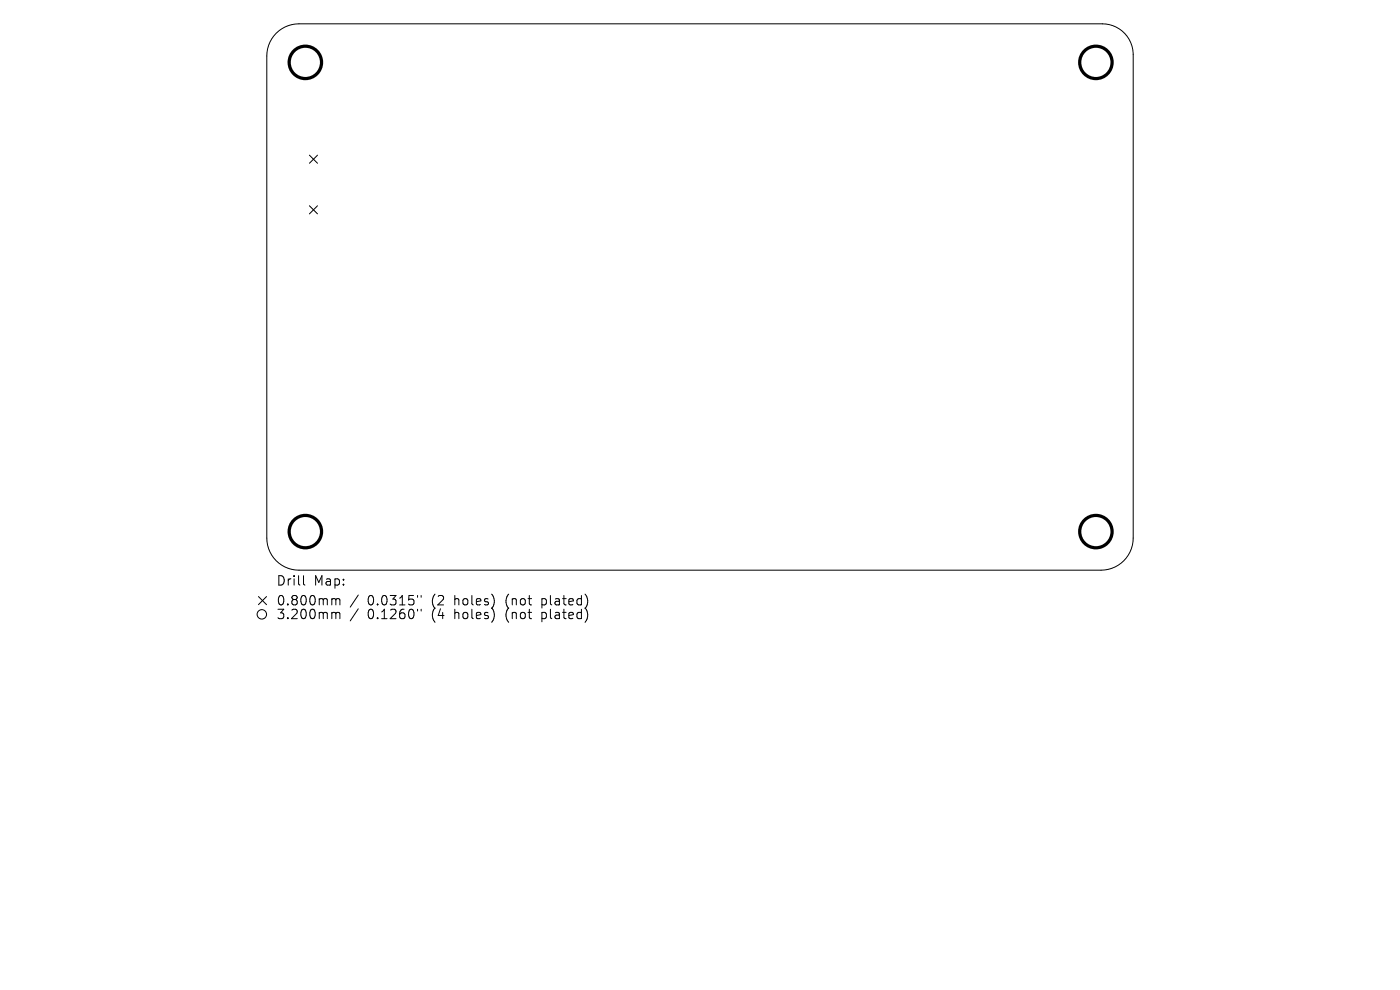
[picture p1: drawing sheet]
<svg xmlns="http://www.w3.org/2000/svg" width="297mm" height="210mm" viewBox="0 0 297 210" stroke-linecap="round" stroke-linejoin="round" font-family="sans-serif">
<defs><g id="words">
<g font-size="2.8">
<text x="58.5" y="124.5">Drill</text>
<text x="66.6" y="124.5">Map:</text>
<text x="58.5" y="128.7">0.800mm</text>
<text x="58.5" y="131.6">3.200mm</text>
<text x="78" y="128.7">0.0315&quot;</text>
<text x="78" y="131.6">0.1260&quot;</text>
<text x="91.7" y="128.7">(2</text>
<text x="91.7" y="131.6">(4</text>
<text x="96.7" y="128.7">holes)</text>
<text x="96.7" y="131.6">holes)</text>
<text x="107.7" y="128.7">(not</text>
<text x="107.7" y="131.6">(not</text>
<text x="115.6" y="128.7">plated)</text>
<text x="115.6" y="131.6">plated)</text>
</g>
</g></defs>
<g fill="none" stroke="#000" stroke-width=".21">
<path d="M58.6 7.1a6.8 6.8 0 0 1 4.8-2h170.5a6.5 6.5 0 0 1 6.5 6.5v102.5a6.8 6.8 0 0 1-6.8 6.9h-170.2a6.8 6.8 0 0 1-6.8-6.9v-102.2a6.8 6.8 0 0 1 2-4.8zM65.6 32.9l1.8 1.7M67.4 32.9l-1.8 1.7M65.6 43.7l1.8 1.7M67.4 43.7l-1.8 1.7M54.8 126.5l1.7 1.8M56.5 126.5l-1.7 1.8M64.4 122.1v1.7l.3 .3M70.7 127l.5 .1v.2M70.7 129.9l.5 .1v.2M71.2 127.3l.3-.3 .5 .1 .1 1.2M71.2 127.3v1"/>
<path d="M71.2 130.2v1M71.2 130.2l.3-.3 .5 .1 .1 1.2M76 126.2l-1.7 2.6M76 129.1l-1.7 2.6M88.6 126.3v.4M88.6 129.2v.4M89.3 126.3v.4M89.3 129.2v.4"/>
<circle cx="55.5" cy="130.3" r="1"/>
</g>
<g fill="none" stroke="#000" stroke-width=".69">
<circle cx="64.8" cy="13.2" r="3.4"/>
<circle cx="232.5" cy="13.2" r="3.4"/>
<circle cx="64.8" cy="112.8" r="3.4"/>
<circle cx="232.5" cy="112.8" r="3.4"/>
</g>
<use href="#words"/>
</svg>
